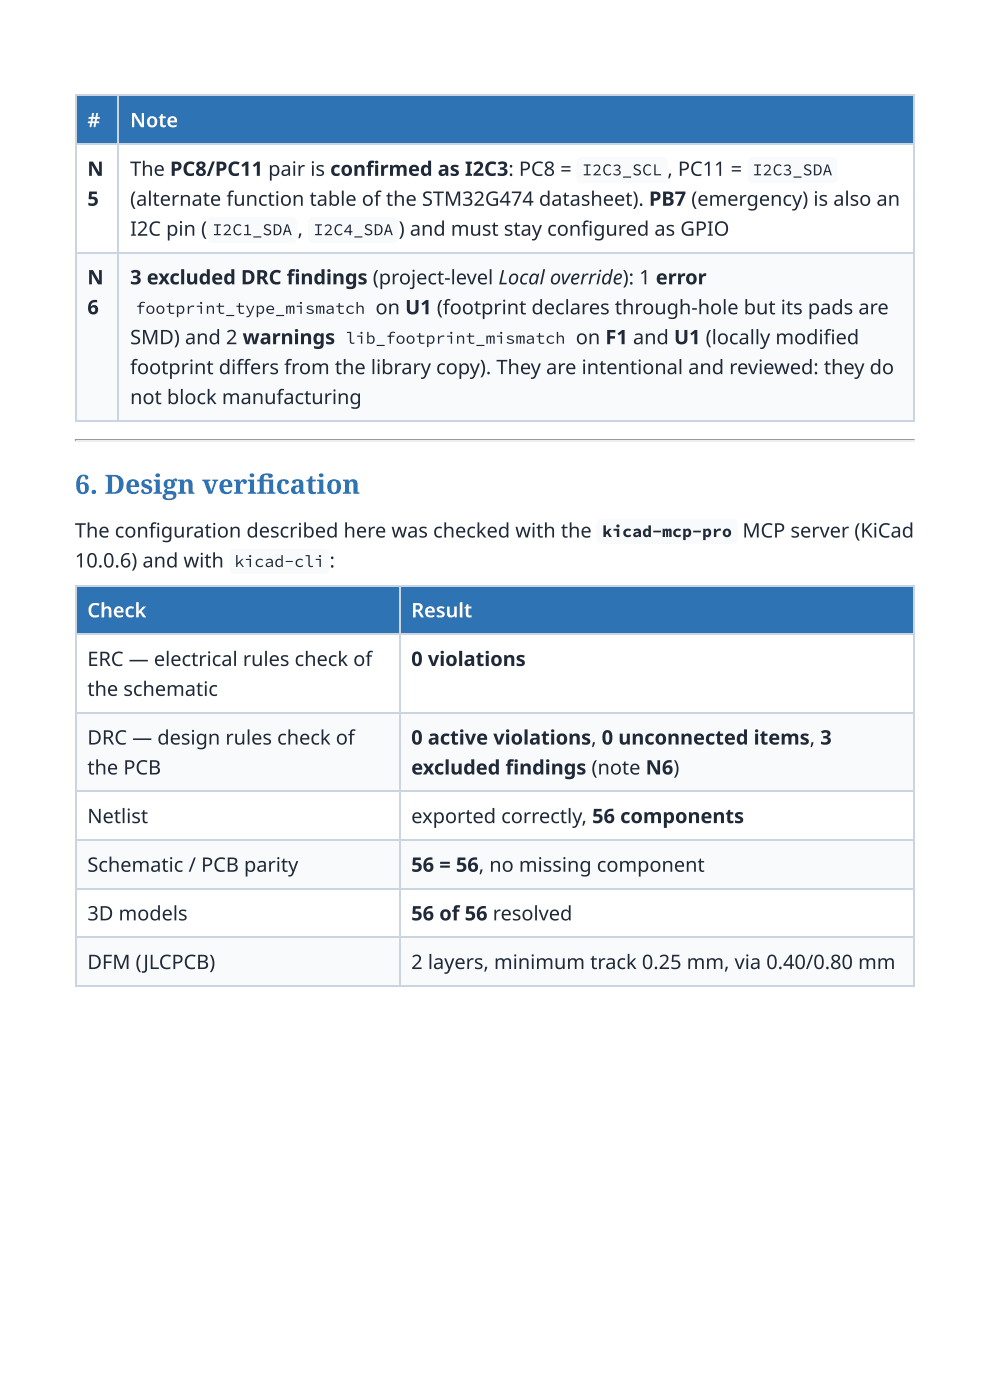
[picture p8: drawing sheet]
<svg xmlns="http://www.w3.org/2000/svg" width="210mm" height="297mm" viewBox="0 0 210 297" stroke-linecap="round" stroke-linejoin="round" font-family="sans-serif">
<defs><g id="words">
<text font-size="5.6" fill="#2e74b5" x="15.9" y="104.8">6. Design verifi cation</text>
<g font-size="4.2" fill="#fff">
<text x="18.5" y="27">#</text>
<text x="27.6" y="27">Note</text>
<text x="18.5" y="131">Check</text>
<text x="87.2" y="131">Result</text>
</g>
<g font-size="4.2" fill="#1f2937">
<text x="18.5" y="37.3">N</text>
<text x="27.6" y="37.3">The PC8/PC11 pair is confi rmed as I2C3: PC8 =</text>
<text x="141.5" y="37.3">,</text>
<text x="143.7" y="37.3">PC11 =</text>
<text x="18.5" y="43.7">5</text>
<text x="27.6" y="43.7">(alternate function table of the STM32G474 datasheet). PB7 (emergency) is also an</text>
<text x="27.6" y="50">I2C pin (</text>
<text x="63.1" y="50">,</text>
<text x="84.5" y="50">) and must stay confi gured as GPIO</text>
<text x="18.5" y="60.3">N</text>
<text x="27.6" y="60.3">3 excluded DRC fi ndings (project-level Local override): 1 error</text>
<text x="18.5" y="66.7">6</text>
<text x="79.6" y="66.7">on U1 (footprint declares through-hole but its pads are</text>
<text x="27.6" y="73">SMD) and 2 warnings</text>
<text x="122.1" y="73">on F1 and U1 (locally modifi ed</text>
<text x="27.6" y="79.4">footprint diff ers from the library copy). They are intentional and reviewed: they do</text>
<text x="27.6" y="85.7">not block manufacturing</text>
<text x="15.9" y="114">The confi guration described here was checked with the</text>
<text x="157.4" y="114">MCP server (KiCad</text>
<text x="15.9" y="120.4">10.0.6) and with</text>
<text x="69.9" y="120.4">:</text>
<text x="18.5" y="141.3">ERC — electrical rules check of</text>
<text x="87.2" y="141.3">0 violations</text>
<text x="18.5" y="147.6">the schematic</text>
<text x="18.5" y="158">DRC — design rules check of</text>
<text x="87.2" y="158">0 active violations, 0 unconnected items, 3</text>
<text x="18.5" y="164.3">the PCB</text>
<text x="87.2" y="164.3">excluded fi ndings (note N6)</text>
<text x="18.5" y="174.6">Netlist</text>
<text x="87.2" y="174.6">exported correctly, 56 components</text>
<text x="18.5" y="184.9">Schematic / PCB parity</text>
<text x="87.2" y="184.9">56 = 56, no missing component</text>
<text x="18.5" y="195.3">3D models</text>
<text x="87.2" y="195.3">56 of 56 resolved</text>
<text x="18.5" y="205.6">DFM (JLCPCB)</text>
<text x="87.2" y="205.6">2 layers, minimum track 0.25 mm, via 0.40/0.80 mm</text>
</g>
<g font-size="3.5" fill="#1f2937">
<text x="123.4" y="37.2">I2C3_SCL</text>
<text x="159.6" y="37.2">I2C3_SDA</text>
<text x="45" y="49.9">I2C1_SDA</text>
<text x="66.5" y="49.9">I2C4_SDA</text>
<text x="28.7" y="66.6">footprint_type_mismatch</text>
<text x="73.3" y="72.9">lib_footprint_mismatch</text>
<text x="127.7" y="113.9">kicad-mcp-pro</text>
<text x="49.7" y="120.3">kicad-cli</text>
</g>
</g></defs>
<g fill="#2e74b5">
<path d="M16.1 20.4h9v10.3h-9z"/>
<path d="M25.1 20.4h168.8v10.3h-168.8z"/>
</g>
<g fill="#fff">
<path d="M16.1 30.7h9v23h-9z"/>
<path d="M25.1 30.7h168.8v23h-168.8z"/>
</g>
<g fill="#f8fafc">
<path d="M16.1 53.7h9v35.7h-9z"/>
<path d="M25.1 53.7h168.8v35.7h-168.8z"/>
</g>
<path d="M15.9 20.2h178M15.9 30.6h178M16 20.1v69.3M25 20.1v69.3M15.9 53.6h178M15.9 89.3h178" fill="none" stroke="#cbd5e1" stroke-width=".26"/>
<path d="M193.8 20.1v69.3" fill="none" stroke="#cbd5e1" stroke-width=".25"/>
<path d="M15.9 93.3h178" fill="none" stroke="#9a9a9a" stroke-width=".26"/>
<path d="M15.9 93.5h178" fill="none" stroke="#eee" stroke-width=".26"/>
<path d="M193.9 93.1v.6h-.2v-.3z" fill="#eee"/>
<path d="M15.9 93.1h.2v.3l-.2 .3z" fill="#9a9a9a"/>
<g fill="#2e74b5">
<path d="M16.1 124.1h68.6v10.3h-68.6z"/>
<path d="M84.7 124.1h109.2v10.3h-109.2z"/>
</g>
<g fill="#fff">
<path d="M16.1 134.4h68.6v16.7h-68.6z"/>
<path d="M84.7 134.4h109.2v16.7h-109.2z"/>
</g>
<g fill="#f8fafc">
<path d="M16.1 151.1h68.6v16.6h-68.6z"/>
<path d="M84.7 151.1h109.2v16.6h-109.2z"/>
</g>
<g fill="#fff">
<path d="M16.1 167.7h68.6v10.4h-68.6z"/>
<path d="M84.7 167.7h109.2v10.4h-109.2z"/>
</g>
<g fill="#f8fafc">
<path d="M16.1 178.1h68.6v10.3h-68.6z"/>
<path d="M84.7 178.1h109.2v10.3h-109.2z"/>
</g>
<g fill="#fff">
<path d="M16.1 188.4h68.6v10.3h-68.6z"/>
<path d="M84.7 188.4h109.2v10.3h-109.2z"/>
</g>
<g fill="#f8fafc">
<path d="M16.1 198.7h68.6v10.3h-68.6z"/>
<path d="M84.7 198.7h109.2v10.3h-109.2z"/>
</g>
<path d="M15.9 124.2h178M15.9 134.5h178M16 124.1v85.2M84.8 124.1v85.2M15.9 151.2h178M15.9 167.9h178M15.9 178.2h178M15.9 188.5h178M15.9 198.8h178M15.9 209.2h178" fill="none" stroke="#cbd5e1" stroke-width=".26"/>
<path d="M193.8 124.1v85.2" fill="none" stroke="#cbd5e1" stroke-width=".25"/>
<g fill="#f8fafc">
<path d="M122.5 33.6l.8-.3h17.2a1.06 1.06 0 0 1 1.1 1.1v3.4a1.06 1.06 0 0 1-1.1 1.1h-17.2a1.06 1.06 0 0 1-1.1-1.1v-3.4z"/>
<path d="M158.8 33.6l.7-.3h17a1.06 1.06 0 0 1 1 1.1v3.4a1.06 1.06 0 0 1-1 1.1h-17a1.06 1.06 0 0 1-1-1.1v-3.4z"/>
<path d="M44.2 46.3l.8-.3h16.9a1.06 1.06 0 0 1 1.1 1.1v3.4a1.06 1.06 0 0 1-1.1 1.1h-16.9a1.06 1.06 0 0 1-1.1-1.1v-3.4z"/>
<path d="M65.7 46.3l.7-.3h16.9a1.06 1.06 0 0 1 1.1 1.1v3.4a1.06 1.06 0 0 1-1.1 1.1h-16.9a1.06 1.06 0 0 1-1-1.1v-3.4z"/>
<path d="M27.8 63l.8-.3h48.9a1.06 1.06 0 0 1 1.1 1.1v3.4a1.06 1.06 0 0 1-1.1 1.1h-48.9a1.06 1.06 0 0 1-1.1-1.1v-3.4z"/>
<path d="M72.5 69.4l.8-.3h46.6a1.06 1.06 0 0 1 1 1v3.5a1.06 1.06 0 0 1-1 1h-46.6a1.06 1.06 0 0 1-1.1-1v-3.5z"/>
<path d="M126.8 110.4l.7-.3h27.8a1.06 1.06 0 0 1 1.1 1v3.2a1.06 1.06 0 0 1-1.1 1.1h-27.8a1.06 1.06 0 0 1-1-1.1v-3.2z"/>
<path d="M49 116.7l.7-.3h19.1a1.06 1.06 0 0 1 1 1.1v3.2a1.06 1.06 0 0 1-1 1h-19.1a1.06 1.06 0 0 1-1-1v-3.2z"/>
</g>
<use href="#words"/>
</svg>
